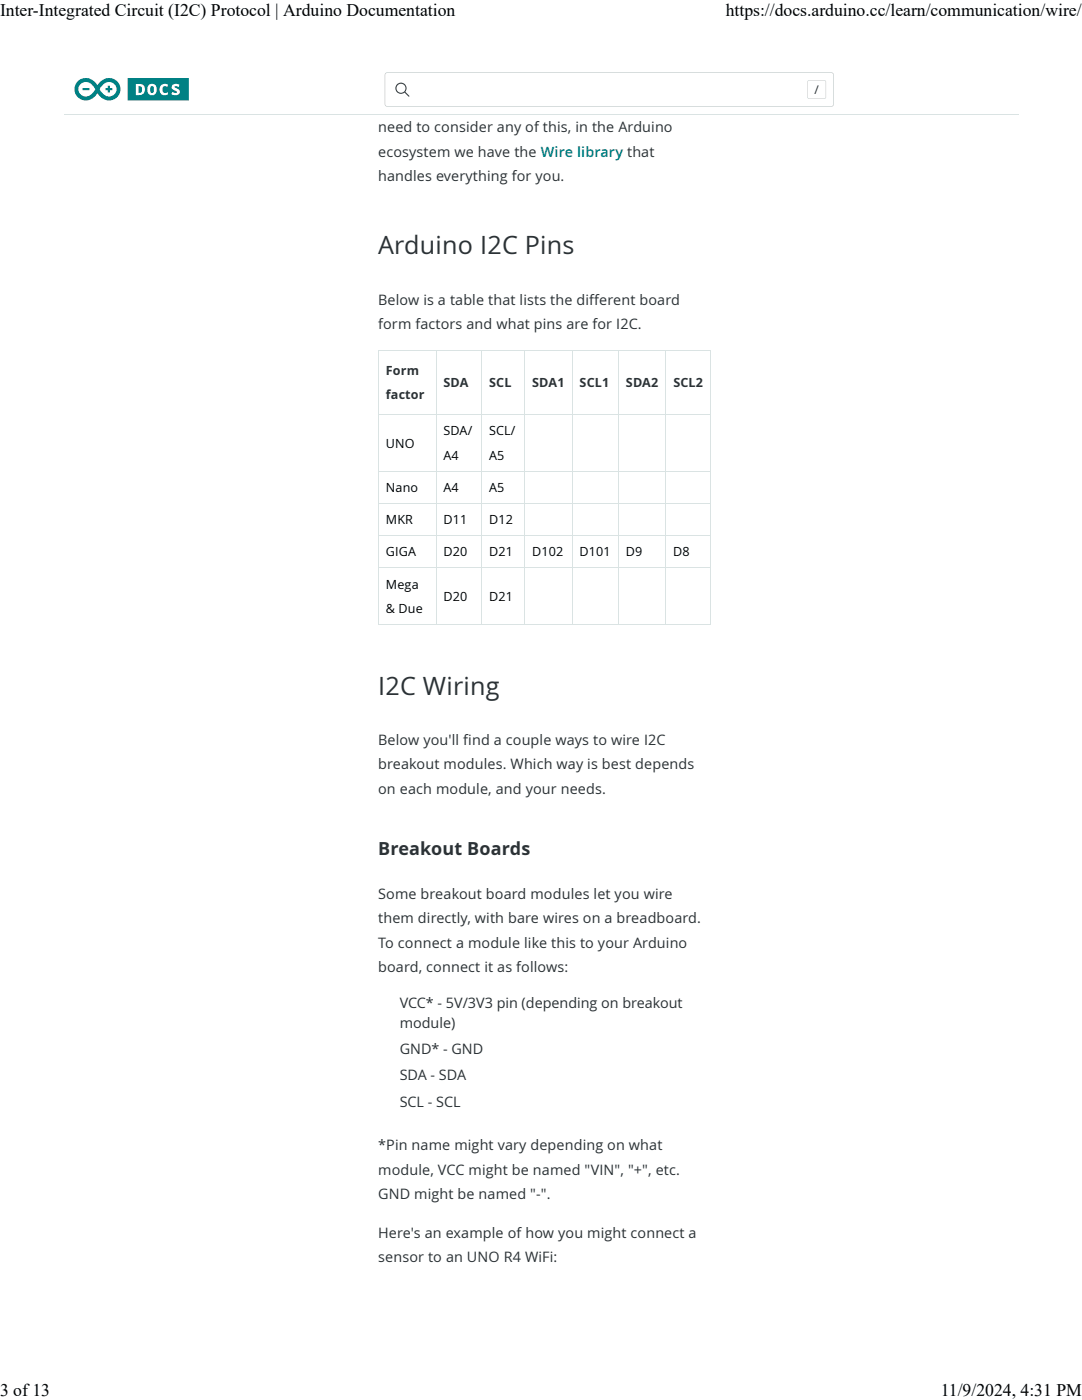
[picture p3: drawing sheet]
<svg xmlns="http://www.w3.org/2000/svg" width="216mm" height="279mm" viewBox="0 0 216 279" stroke-linecap="round" stroke-linejoin="round" font-family="sans-serif">
<defs><g id="words">
<g font-size="5" fill="#2a3236">
<text x="75.5" y="50.8">Arduino I2C Pins</text>
<text x="75.5" y="138.6">I2C Wiring</text>
</g>
<text font-size="3.6" fill="#2a3236" x="75.5" y="170.6">Breakout Boards</text>
<g font-size="3.5">
<text x="0" y="3.2">Inter-Integrated Circuit (I2C) Protocol | Arduino Documentation</text>
<text x="144.8" y="3.2">https://docs.arduino.cc/learn/communication/wire/</text>
<text x="0" y="278.7">3 of 13</text>
<text x="187.7" y="278.7">11/9/2024, 4:31 PM</text>
</g>
<g font-size="2.9" fill="#2a3236">
<text x="75.5" y="18.1">However, you are nearly never going to actually</text>
<text x="75.5" y="26.4">need to consider any of this, in the Arduino</text>
<text x="75.5" y="31.3">ecosystem we have the Wire library that</text>
<text x="75.5" y="36.2">handles everything for you.</text>
<text x="75.5" y="60.8">Below is a table that lists the different board</text>
<text x="75.5" y="65.7">form factors and what pins are for I2C.</text>
<text x="75.5" y="148.6">Below you'll find a couple ways to wire I2C</text>
<text x="75.5" y="153.5">breakout modules. Which way is best depends</text>
<text x="75.5" y="158.4">on each module, and your needs.</text>
<text x="75.5" y="179.4">Some breakout board modules let you wire</text>
<text x="75.5" y="184.3">them directly, with bare wires on a breadboard.</text>
<text x="75.5" y="189.2">To connect a module like this to your Arduino</text>
<text x="75.5" y="194">board, connect it as follows:</text>
<text x="79.8" y="201.3">VCC* - 5V/3V3 pin (depending on breakout</text>
<text x="79.8" y="205.1">module)</text>
<text x="79.8" y="210.4">GND* - GND</text>
<text x="79.8" y="215.6">SDA - SDA</text>
<text x="79.8" y="220.9">SCL - SCL</text>
<text x="75.5" y="229.5">*Pin name might vary depending on what</text>
<text x="75.5" y="234.4">module, VCC might be named &quot;VIN&quot;, &quot;+&quot;, etc.</text>
<text x="75.5" y="239.3">GND might be named &quot;-&quot;.</text>
<text x="75.5" y="247">Here's an example of how you might connect a</text>
<text x="75.5" y="251.9">sensor to an UNO R4 WiFi:</text>
</g>
<g font-size="2.5" fill="#2a3236">
<text x="77" y="74.8">Form</text>
<text x="88.5" y="77.2">SDA</text>
<text x="97.6" y="77.2">SCL</text>
<text x="106.2" y="77.2">SDA1</text>
<text x="115.7" y="77.2">SCL1</text>
<text x="124.9" y="77.2">SDA2</text>
<text x="134.4" y="77.2">SCL2</text>
<text x="77" y="79.7">factor</text>
</g>
<g font-size="2.5">
<text x="77" y="89.3">UNO</text>
<text x="88.5" y="86.9">SDA/</text>
<text x="97.6" y="86.9">SCL/</text>
<text x="88.5" y="91.8">A4</text>
<text x="97.6" y="91.8">A5</text>
<text x="77" y="98.2">Nano</text>
<text x="88.5" y="98.2">A4</text>
<text x="97.6" y="98.2">A5</text>
<text x="77" y="104.6">MKR</text>
<text x="88.5" y="104.6">D11</text>
<text x="97.6" y="104.6">D12</text>
<text x="77" y="111.1">GIGA</text>
<text x="88.5" y="111.1">D20</text>
<text x="97.6" y="111.1">D21</text>
<text x="106.2" y="111.1">D102</text>
<text x="115.7" y="111.1">D101</text>
<text x="124.9" y="111.1">D9</text>
<text x="134.3" y="111.1">D8</text>
<text x="77" y="117.5">Mega</text>
<text x="88.5" y="119.9">D20</text>
<text x="97.6" y="119.9">D21</text>
<text x="77" y="122.4">&amp; Due</text>
</g>
<text font-size="2.4" fill="#2a3236" x="162.5" y="18.8">/</text>
</g></defs>
<g fill="none" stroke="#dae3e3" stroke-width=".2">
<path d="M75.5 70h11.4M75.5 69.9v54.8M87 69.9v54.7M87.1 70h8.9M96.1 69.9v54.7M96.2 70h8.4M104.7 69.9v54.7M104.8 70h9.3M114.2 69.9v54.7M114.2 70h9.2M123.4 69.9v54.7M123.5 70h9.3"/>
<path d="M132.9 69.9v54.7M132.9 70h9M141.8 69.9v54.8M75.5 82.7h66.4M75.5 94h66.4M75.5 100.5h66.4M75.5 106.9h66.4M75.5 113.3h66.4M75.5 124.6h66.4"/>
</g>
<g fill="#fff">
<path d="M75.5 198.3h2.1v3.9h-2.1z"/>
<path d="M75.5 207.4h2.1v3.9h-2.1z"/>
<path d="M75.5 212.6h2.1v4h-2.1z"/>
<path d="M75.5 217.9h2.1v3.9h-2.1z"/>
<path d="M12.7 12.7h190.5v10.2h-190.5z"/>
</g>
<path d="M12.7 22.9h190.5" fill="none" stroke="#dae3e3" stroke-width=".2"/>
<g fill="#008184">
<path d="M15.5 16.2a2.31 2.31 0 0 0 .3 3.4 2.31 2.31 0 0 0 3.4-.6l.2-.4a2.38 2.38 0 0 0 2.9 1.3 2.38 2.38 0 0 0 1.7-2.7 2.43 2.43 0 0 0-2.2-1.6 2.43 2.43 0 0 0-2.4 1.4 2.5 2.5 0 0 0-3.9-.8zM15.9 17a1.74 1.74 0 0 1 3 .5l.1 .3a1.94 1.94 0 0 1-2.8 1.2 1.42 1.42 0 0 1-.3-2zM20.6 16.8l-.7 1a1.94 1.94 0 0 0 2.8 1.2 1.49 1.49 0 0 0 .1-2.2 1.49 1.49 0 0 0-2.2 0zM16.5 17.6h1.3v.4h-1.3zM21 17.6h.5v-.5h.4v.5h.5v.4h-.5v.5h-.4v-.5h-.5z" fill-rule="evenodd"/>
<path d="M25.5 15.6v4.4h12.2v-4.4zM29.7 16.9a1.02 1.02 0 0 1 1.3 0 1.02 1.02 0 0 1 .2 1.3 .94 .94 0 0 1-1.1 .8 .94 .94 0 0 1-.7-1.1zM30.1 17.2l-.1 .4a.73 .73 0 0 0 .3 1l.3-.2 .1-.9-.2-.3zM27.1 16.8a1.39 1.39 0 0 1 1.8 .7 1.09 1.09 0 0 1-1.1 1.5h-.7zM27.6 17.2v1.3a.66 .66 0 0 0 .7-.6 .66 .66 0 0 0-.7-.7zM32.2 16.9a1.15 1.15 0 0 0-.2 1.6 1.15 1.15 0 0 0 1.6 .3l-.2-.4a.64 .64 0 0 1-.9 0 .64 .64 0 0 1 0-.8 .52 .52 0 0 1 .9-.2l.1-.5-.2-.1-.4-.1zM34.5 16.9l.6-.2 .7 .2-.1 .5-.4-.2h-.4v.2l.3 .2a.72 .72 0 0 1 .7 .9 .72 .72 0 0 1-1 .5l-.7-.2 .2-.5 .4 .2h.5v-.2l-.4-.2a.66 .66 0 0 1-.6-.5 .66 .66 0 0 1 .2-.7z" fill-rule="evenodd"/>
</g>
<path d="M77 14.5l88.9-.1 .2 .1 .3 .5v5.8l-.1 .2-.4 .3h-88.6l-.5-.3-.1-.2v-5.8zM76.9 14.8v6v.2l.4 .2h88.6l.2-.1 .2-.3v-5.8l-.2-.4h-.2h-88.6z" fill="#bdc7c7"/>
<path d="M79.2 16.8a1.12 1.12 0 0 0 0 1.6 1.12 1.12 0 0 0 1.5 .1l.8 .8h.2v-.2l-.8-.8a1.12 1.12 0 0 0-.1-1.5 1.12 1.12 0 0 0-1.6 0zM79.1 17.6a.9 .9 0 0 1 1.8 0 .9 .9 0 0 1-1.8 0z" fill="#374146"/>
<path d="M161.1 16h3.7v3.8h-3.7z" fill="#fff"/>
<path d="M161.3 16h3.2l.3 .2v3.2l-.1 .3-3.3 .1-.3-.2v-3.3zM161.3 16.2v3.4h3.4v-3.4z" fill="#c9d2d2"/>
<use href="#words"/>
</svg>
